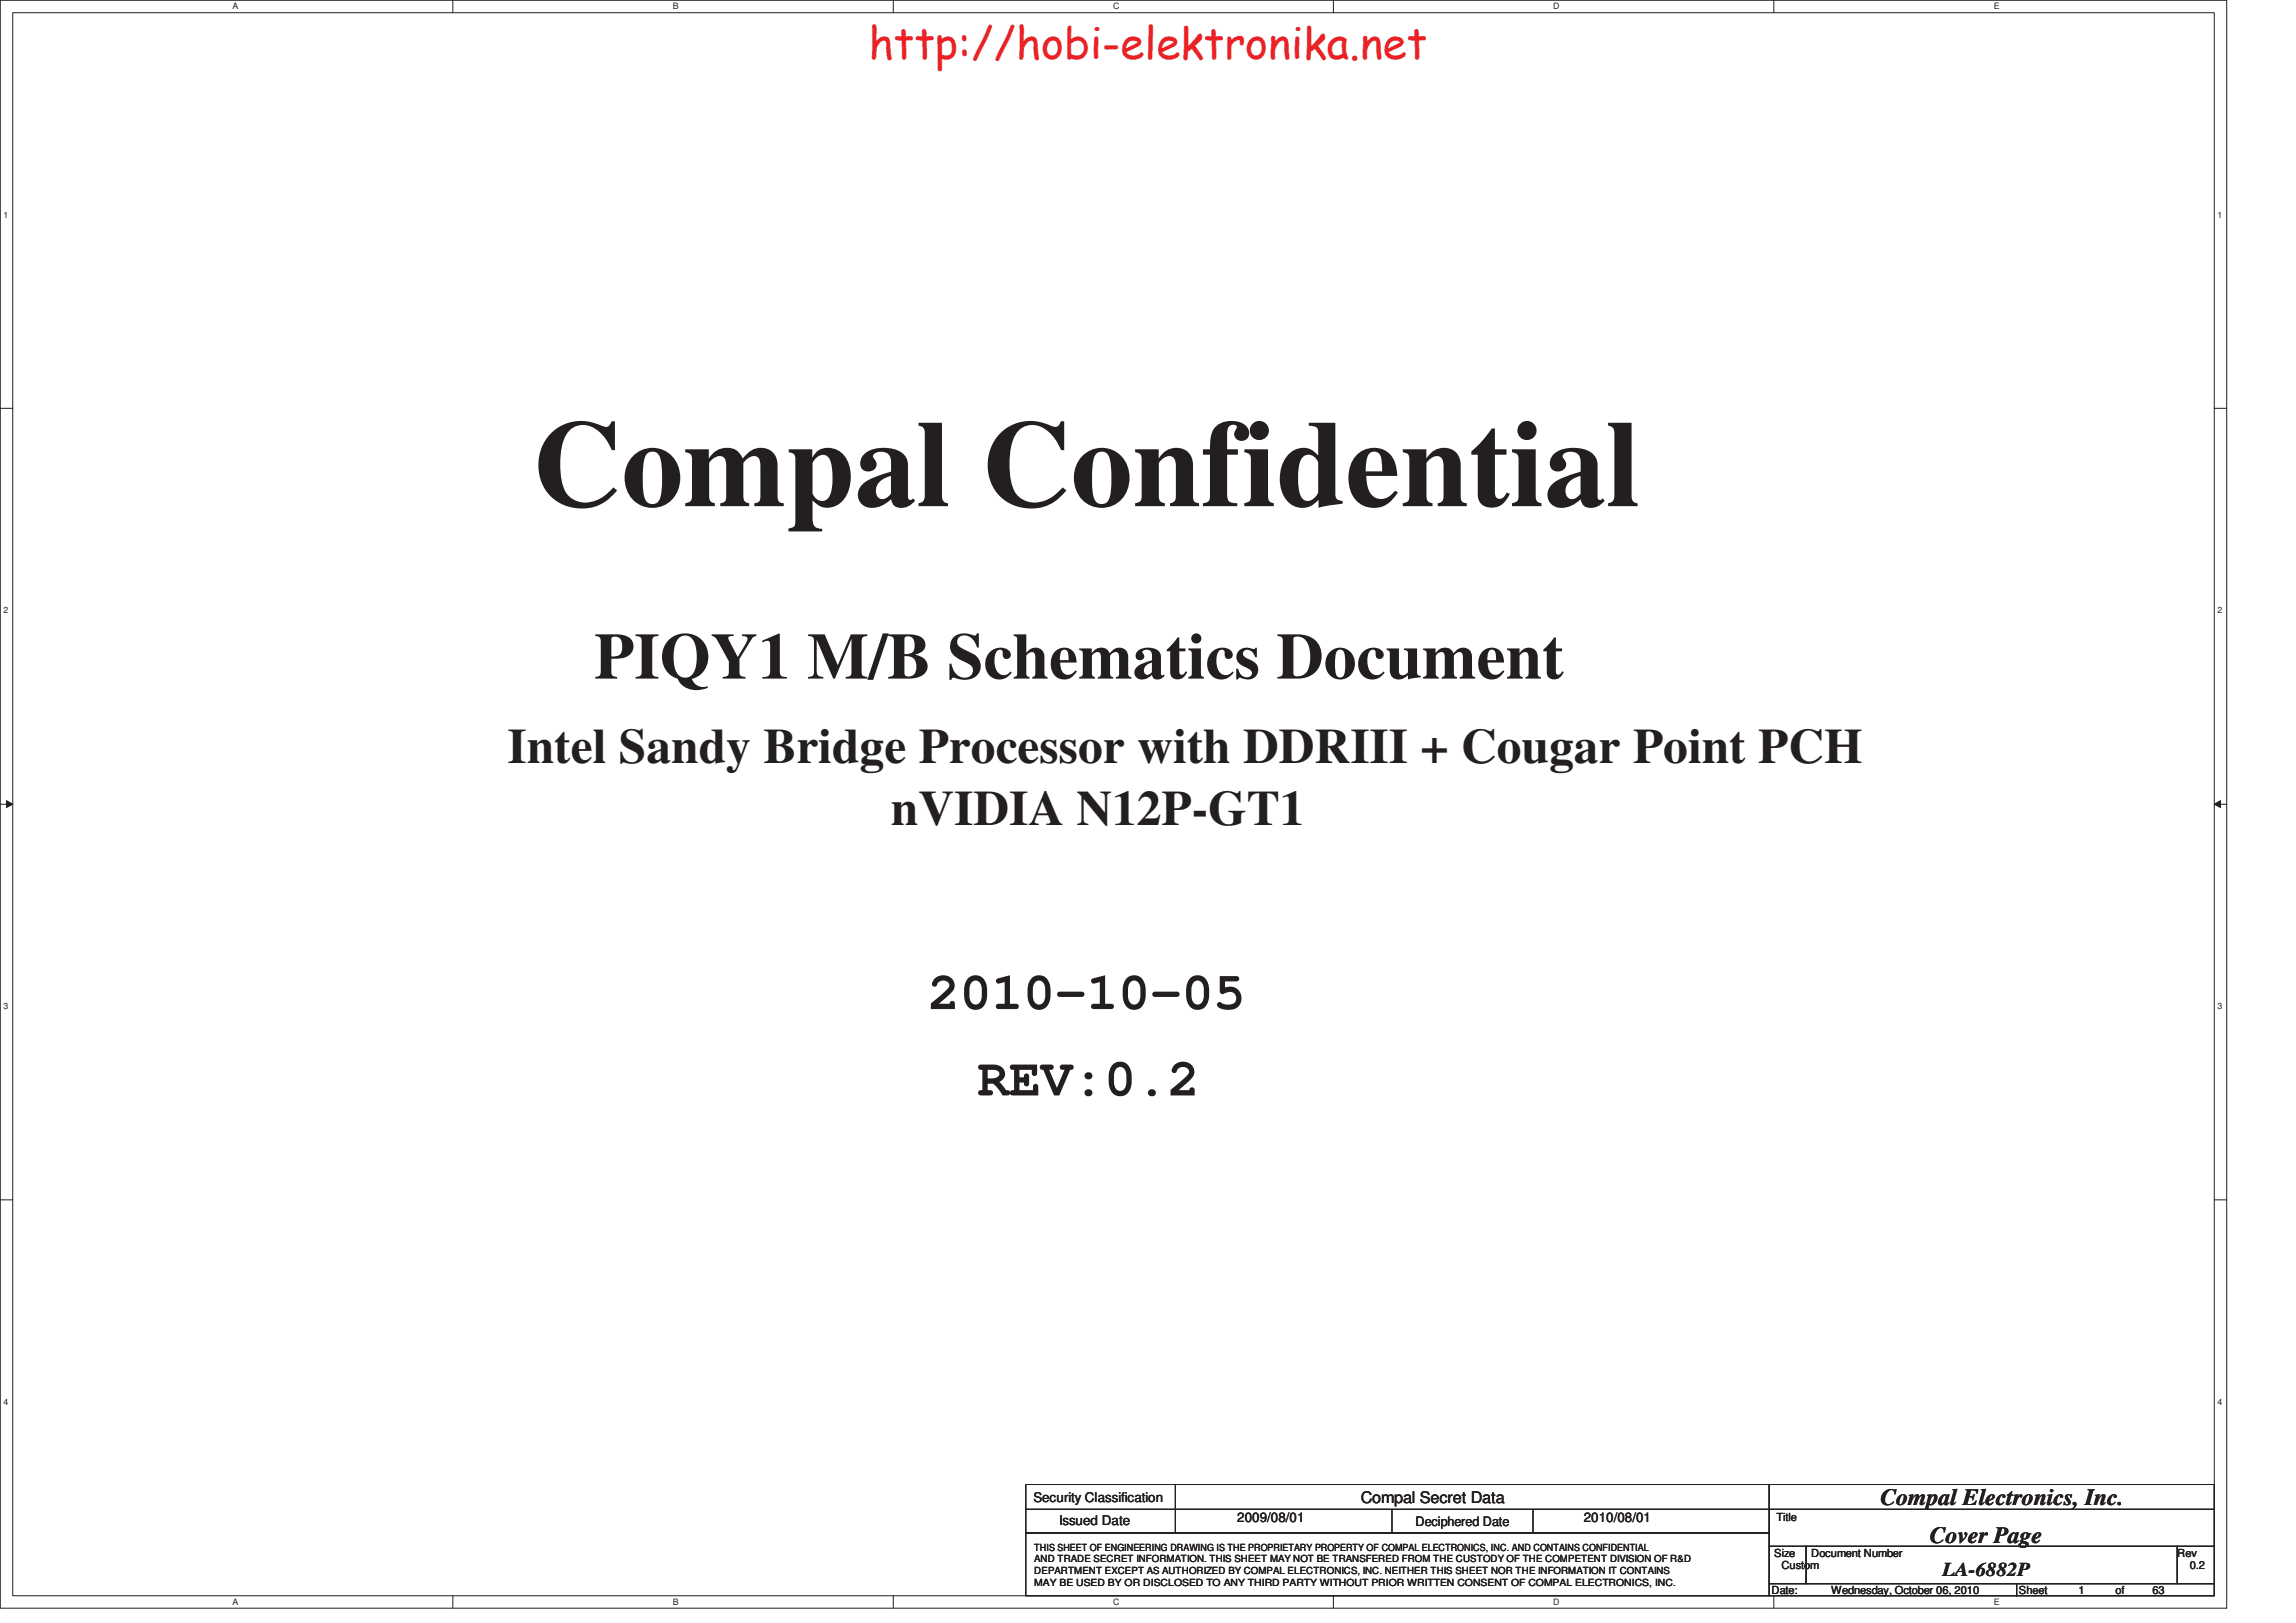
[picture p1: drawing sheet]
<svg xmlns="http://www.w3.org/2000/svg" width="297mm" height="210mm" viewBox="0 0 297 210" stroke-linecap="round" stroke-linejoin="round" font-family="sans-serif">
<defs><g id="words">
<text font-size="16" fill="#231f20" x="68.9" y="65.5">Compal Confidential</text>
<text font-size="8.5" fill="#231f20" x="76.9" y="87.8">PIQY1 M/B Schematics Document</text>
<g font-size="6.9" fill="#231f20">
<text x="120.1" y="130.6">2010-10-05</text>
<text x="126.4" y="141.7">REV:0.2</text>
</g>
<g font-size="6.4" fill="#231f20">
<text x="65.7" y="98.7">Intel Sandy Bridge Processor with DDRIII + Cougar Point PCH</text>
<text x="115.3" y="106.7">nVIDIA N12P-GT1</text>
</g>
<text font-size="5.6" fill="#ed2024" x="112.4" y="7.7">http://hobi-elektronika.net</text>
<g font-size="3" fill="#231f20">
<text x="243.3" y="194.8">Compal Electronics, Inc.</text>
<text x="249.7" y="199.6">Cover Page</text>
</g>
<text font-size="2.5" fill="#231f20" x="251.3" y="204">LA-6882P</text>
<text font-size="2.1" fill="#231f20" x="176.1" y="194.5">Compal Secret Data</text>
<g font-size="1.7" fill="#231f20">
<text x="133.7" y="194.3">Security Classification</text>
<text x="137" y="197.4">Issued Date</text>
<text x="160.1" y="196.9">2009/08/01</text>
<text x="183.1" y="197.4">Deciphered Date</text>
<text x="204.9" y="196.9">2010/08/01</text>
</g>
<g font-size="1.4" fill="#231f20">
<text x="229.8" y="196.8">Title</text>
<text x="229.5" y="201.4">Size</text>
<text x="230.5" y="203">Custom</text>
<text x="234.3" y="201.4">Document Number</text>
<text x="281.7" y="201.4">Rev</text>
<text x="283.3" y="203">0.2</text>
<text x="229.2" y="206.2">Date:</text>
<text x="236.9" y="206.2">Wednesday, October 06, 2010</text>
<text x="261.2" y="206.2">Sheet</text>
<text x="268.9" y="206.2">1</text>
<text x="273.7" y="206.2">of</text>
<text x="278.5" y="206.2">63</text>
</g>
<g font-size="1.3" fill="#231f20">
<text x="133.8" y="200.6">THIS SHEET OF ENGINEERING DRAWING IS THE PROPRIETARY PROPERTY OF COMPAL ELECTRONICS, INC. AND CONTAINS CONFIDENTIAL</text>
<text x="133.8" y="202.1">AND TRADE SECRET INFORMATION. THIS SHEET MAY NOT BE TRANSFERED FROM THE CUSTODY OF THE COMPETENT DIVISION OF R&amp;D</text>
<text x="133.8" y="203.7">DEPARTMENT EXCEPT AS AUTHORIZED BY COMPAL ELECTRONICS, INC. NEITHER THIS SHEET NOR THE INFORMATION IT CONTAINS</text>
<text x="133.8" y="205.2">MAY BE USED BY OR DISCLOSED TO ANY THIRD PARTY WITHOUT PRIOR WRITTEN CONSENT OF COMPAL ELECTRONICS, INC.</text>
</g>
<g font-size="1.1" fill="#231f20">
<text x="30.1" y="1.2">A</text>
<text x="87" y="1.2">B</text>
<text x="144" y="1.2">C</text>
<text x="201" y="1.2">D</text>
<text x="257.9" y="1.2">E</text>
<text x=".5" y="28.2">1</text>
<text x="286.9" y="28.2">1</text>
<text x=".5" y="79.4">2</text>
<text x="286.9" y="79.4">2</text>
<text x=".5" y="130.6">3</text>
<text x="286.9" y="130.6">3</text>
<text x=".5" y="181.8">4</text>
<text x="286.9" y="181.8">4</text>
<text x="30.1" y="207.6">A</text>
<text x="87" y="207.6">B</text>
<text x="144" y="207.6">C</text>
<text x="201" y="207.6">D</text>
<text x="257.9" y="207.6">E</text>
</g>
</g></defs>
<path d="M0 0h288.1v208.1h-288.1zM1.6 1.6h284.9v204.9h-284.9z" fill="none" stroke="#231f20" stroke-width=".13"/>
<g fill="#fff">
<path d="M30.1 .2h.7v1.2h-.7z"/>
<path d="M30.1 206.6h.7v1.2h-.7z"/>
</g>
<path d="M58.6 0v1.6M58.6 206.5v1.6" fill="none" stroke="#231f20" stroke-width=".13"/>
<g fill="#fff">
<path d="M87 .2h.8v1.2h-.8z"/>
<path d="M87 206.6h.8v1.2h-.8z"/>
</g>
<path d="M115.6 0v1.6M115.6 206.5v1.6" fill="none" stroke="#231f20" stroke-width=".13"/>
<g fill="#fff">
<path d="M144 .2h.8v1.2h-.8z"/>
<path d="M144 206.6h.8v1.2h-.8z"/>
</g>
<path d="M172.5 0v1.6M172.5 206.5v1.6" fill="none" stroke="#231f20" stroke-width=".13"/>
<g fill="#fff">
<path d="M201 .2h.7v1.2h-.7z"/>
<path d="M201 206.6h.7v1.2h-.7z"/>
</g>
<path d="M229.5 0v1.6M229.5 206.5v1.6" fill="none" stroke="#231f20" stroke-width=".13"/>
<g fill="#fff">
<path d="M257.9 .2h.8v1.2h-.8z"/>
<path d="M257.9 206.6h.8v1.2h-.8z"/>
<path d="M.5 27.2h.6v1.2h-.6z"/>
<path d="M286.9 27.2h.6v1.2h-.6z"/>
<path d="M.5 78.4h.6v1.2h-.6z"/>
<path d="M286.9 78.4h.6v1.2h-.6z"/>
</g>
<path d="M0 52.8h1.6M286.5 52.8h1.6" fill="none" stroke="#231f20" stroke-width=".13"/>
<g fill="#fff">
<path d="M.5 129.6h.6v1.2h-.6z"/>
<path d="M286.9 129.6h.6v1.2h-.6z"/>
</g>
<path d="M0 104.1h1.6M286.5 104.1h1.6" fill="none" stroke="#231f20" stroke-width=".13"/>
<path d="M.8 103.6l.8 .5-.8 .4z" fill="#231f20"/>
<path d="M.8 103.6l.8 .5-.8 .4z" fill="none" stroke="#231f20" stroke-width=".13"/>
<path d="M286.5 104.1l.8-.5v.9z" fill="#231f20"/>
<path d="M286.5 104.1l.8-.5v.9z" fill="none" stroke="#231f20" stroke-width=".13"/>
<g fill="#fff">
<path d="M.5 180.8h.6v1.2h-.6z"/>
<path d="M286.9 180.8h.6v1.2h-.6z"/>
</g>
<g fill="none" stroke="#231f20" stroke-width=".13">
<path d="M0 155.2h1.6M286.5 155.2h1.6M132.7 192.1h96.2v3.2h-96.2zM132.7 195.3h96.2v3h-96.2zM132.7 198.3h96.2v8.2h-96.2zM152.1 192.1v6.2M180.1 195.3v3M198.3 195.3v3M228.9 192.1h57.6v3.2h-57.6zM228.9 195.3h57.6v4.8h-57.6zM228.9 200.1h4.8v4.8h-4.8zM228.9 204.9h32v1.6h-32z"/>
<path d="M233.7 200.1h48v4.8h-48zM260.9 204.9h25.6v1.6h-25.6zM281.7 200.1h4.8v4.8h-4.8z"/>
</g>
<use href="#words"/>
</svg>
